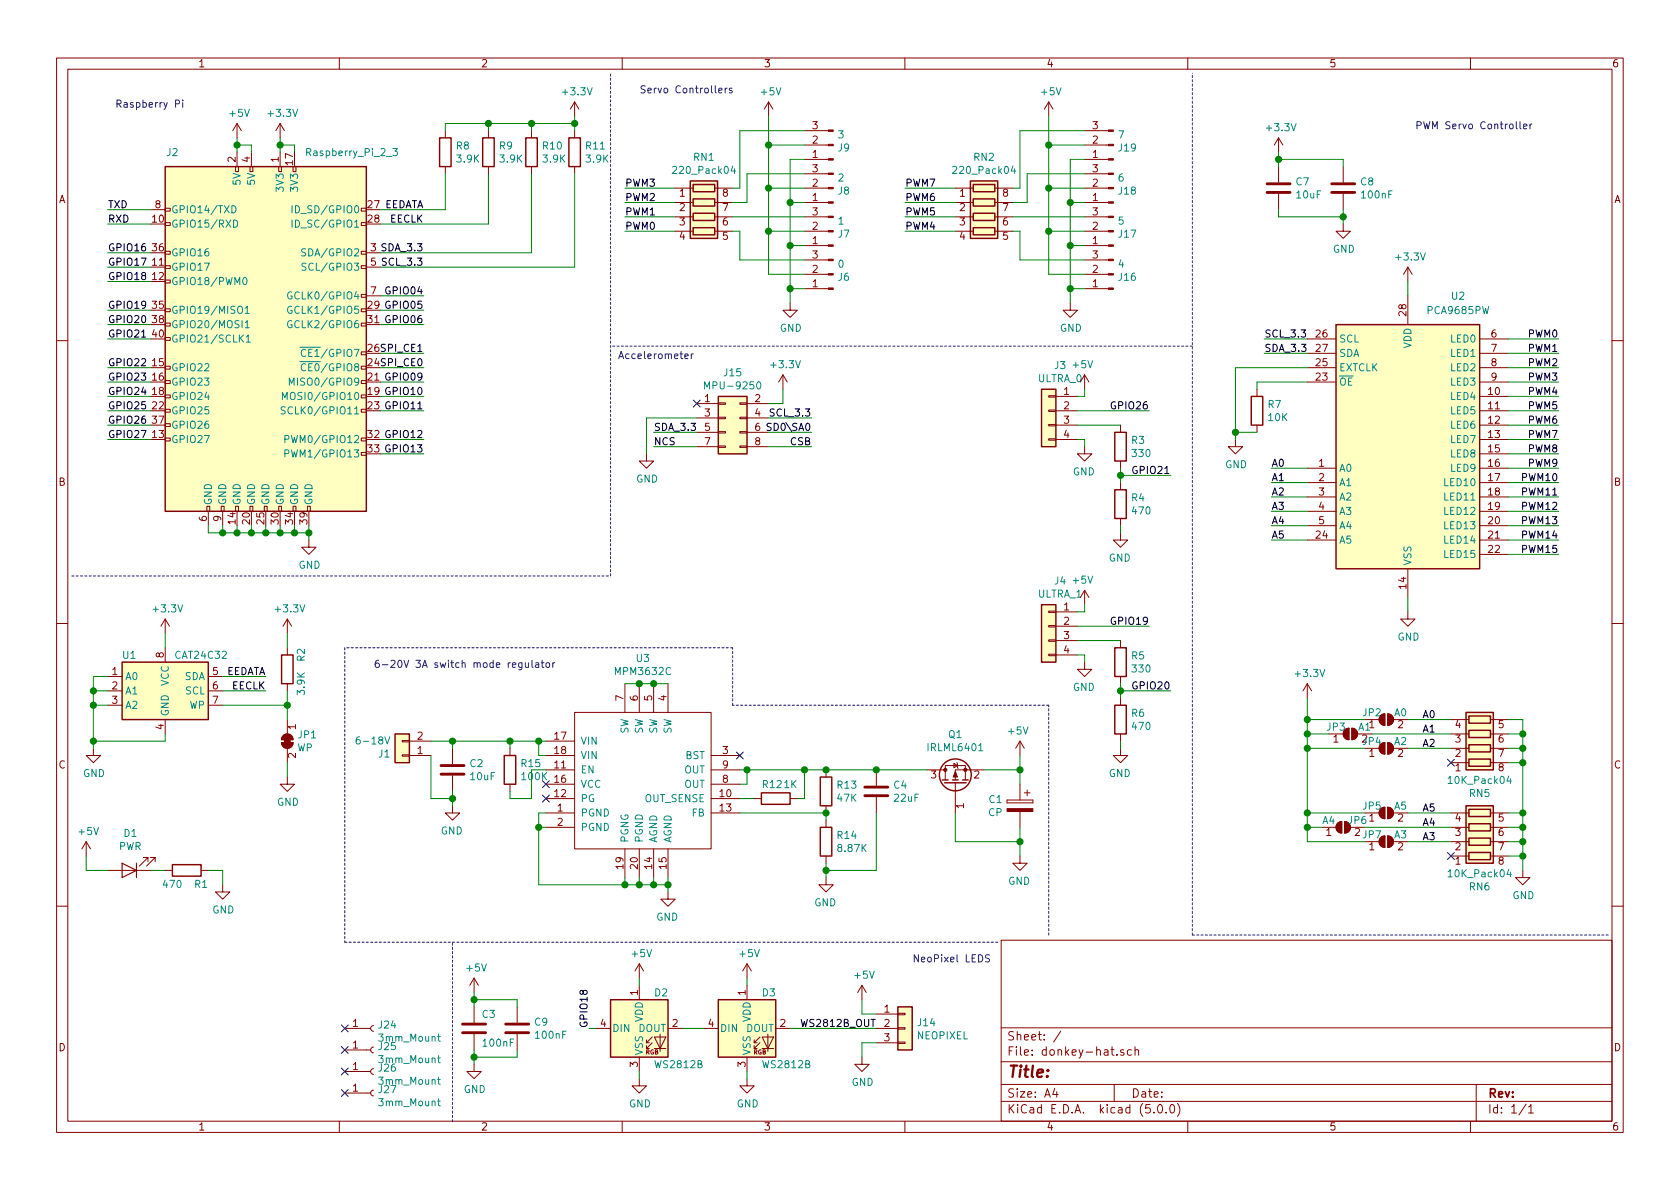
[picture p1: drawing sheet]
<svg xmlns="http://www.w3.org/2000/svg" width="297mm" height="210mm" viewBox="0 0 297 210" stroke-linecap="round" stroke-linejoin="round" font-family="sans-serif">
<defs><g id="words">
<text font-size="2.8" fill="#840000" x="178" y="190.5">Title:</text>
<g font-size="2.1" fill="#840000">
<text x="178" y="184">Sheet: /</text>
<text x="178" y="186.7">File: donkey-hat.sch</text>
<text x="178" y="196.9">KiCad E.D.A. kicad (5.0.0)</text>
<text x="178" y="194.1">Size: A4</text>
<text x="200" y="194.1">Date:</text>
<text x="263" y="194.1">Rev:</text>
<text x="263" y="196.9">Id: 1/1</text>
</g>
<g font-size="1.8" fill="#840000">
<text x="35" y="11.9">1</text>
<text x="85" y="11.9">2</text>
<text x="135" y="11.9">3</text>
<text x="185" y="11.9">4</text>
<text x="235" y="11.9">5</text>
<text x="285" y="11.9">6</text>
<text x="143.7" y="22.9">3</text>
<text x="193.2" y="22.9">3</text>
<text x="41.7" y="28.7" transform="rotate(-90 41.7 28.7)">2</text>
<text x="44.2" y="28.7" transform="rotate(-90 44.2 28.7)">4</text>
<text x="49.3" y="28.7" transform="rotate(-90 49.3 28.7)">1</text>
<text x="51.8" y="29.2" transform="rotate(-90 51.8 29.2)">17</text>
<text x="143.7" y="27.9">1</text>
<text x="143.7" y="25.4">2</text>
<text x="193.2" y="27.9">1</text>
<text x="193.2" y="25.4">2</text>
<text x="10.4" y="35.9">A</text>
<text x="120.2" y="34.8">1</text>
<text x="127.8" y="34.8">8</text>
<text x="143.7" y="35.6">1</text>
<text x="143.7" y="33">2</text>
<text x="143.7" y="30.5">3</text>
<text x="169.7" y="34.8">1</text>
<text x="177.3" y="34.8">8</text>
<text x="193.2" y="35.6">1</text>
<text x="193.2" y="33">2</text>
<text x="193.2" y="30.5">3</text>
<text x="285.4" y="35.9">A</text>
<text x="27" y="39.4">10</text>
<text x="27.5" y="36.8">8</text>
<text x="65.1" y="39.4">28</text>
<text x="120.2" y="37.3">2</text>
<text x="120.2" y="39.9">3</text>
<text x="127.8" y="39.9">6</text>
<text x="127.8" y="37.3">7</text>
<text x="143.7" y="40.6">2</text>
<text x="143.7" y="38.1">3</text>
<text x="169.7" y="37.3">2</text>
<text x="169.7" y="39.9">3</text>
<text x="177.3" y="39.9">6</text>
<text x="177.3" y="37.3">7</text>
<text x="193.2" y="40.6">2</text>
<text x="193.2" y="38.1">3</text>
<text x="27" y="47">11</text>
<text x="27" y="44.4">36</text>
<text x="65.6" y="47">5</text>
<text x="120.2" y="42.4">4</text>
<text x="127.8" y="42.4">5</text>
<text x="143.7" y="45.7">3</text>
<text x="143.7" y="43.2">1</text>
<text x="169.7" y="42.4">4</text>
<text x="177.3" y="42.4">5</text>
<text x="193.2" y="45.7">3</text>
<text x="193.2" y="43.2">1</text>
<text x="27" y="49.5">12</text>
<text x="65.6" y="52.1">7</text>
<text x="143.7" y="50.8">1</text>
<text x="143.7" y="48.3">2</text>
<text x="193.2" y="50.8">1</text>
<text x="193.2" y="48.3">2</text>
<text x="27" y="54.6">35</text>
<text x="27" y="57.1">38</text>
<text x="27" y="59.7">40</text>
<text x="65.1" y="54.6">29</text>
<text x="65.1" y="57.1">31</text>
<text x="232.7" y="59.7">26</text>
<text x="248.7" y="55.8" transform="rotate(-90 248.7 55.8)">28</text>
<text x="263.7" y="59.7">6</text>
<text x="27" y="64.8">15</text>
<text x="232.7" y="64.8">25</text>
<text x="232.7" y="62.2">27</text>
<text x="263.7" y="62.2">7</text>
<text x="263.7" y="64.8">8</text>
<text x="27" y="67.3">16</text>
<text x="27" y="69.8">18</text>
<text x="65.1" y="69.8">19</text>
<text x="65.1" y="67.3">21</text>
<text x="124.6" y="71.1">1</text>
<text x="133.5" y="71.1">2</text>
<text x="183.5" y="67.6">ULTRA_0</text>
<text x="188.1" y="69.8">1</text>
<text x="232.7" y="67.3">23</text>
<text x="263.2" y="69.8">10</text>
<text x="263.7" y="67.3">9</text>
<text x="27" y="77.5">13</text>
<text x="27" y="72.4">22</text>
<text x="27" y="74.9">37</text>
<text x="65.1" y="72.4">23</text>
<text x="65.1" y="77.5">32</text>
<text x="124.6" y="73.7">3</text>
<text x="124.6" y="76.2">5</text>
<text x="133.5" y="73.7">4</text>
<text x="133.5" y="76.2">6</text>
<text x="188.1" y="72.4">2</text>
<text x="188.1" y="74.9">3</text>
<text x="188.1" y="77.5">4</text>
<text x="263.2" y="72.4">11</text>
<text x="263.2" y="74.9">12</text>
<text x="263.2" y="77.5">13</text>
<text x="65.1" y="80">33</text>
<text x="124.6" y="78.7">7</text>
<text x="133.5" y="78.7">8</text>
<text x="233.2" y="82.5">1</text>
<text x="263.2" y="80">15</text>
<text x="263.2" y="82.5">16</text>
<text x="10.4" y="85.9">B</text>
<text x="233.2" y="85.1">2</text>
<text x="233.2" y="87.6">3</text>
<text x="263.2" y="85.1">17</text>
<text x="263.2" y="87.6">18</text>
<text x="285.4" y="85.9">B</text>
<text x="36.6" y="92.2" transform="rotate(-90 36.6 92.2)">6</text>
<text x="39.1" y="92.2" transform="rotate(-90 39.1 92.2)">9</text>
<text x="41.7" y="92.7" transform="rotate(-90 41.7 92.7)">14</text>
<text x="44.2" y="92.7" transform="rotate(-90 44.2 92.7)">20</text>
<text x="46.7" y="92.7" transform="rotate(-90 46.7 92.7)">25</text>
<text x="49.3" y="92.7" transform="rotate(-90 49.3 92.7)">30</text>
<text x="51.8" y="92.7" transform="rotate(-90 51.8 92.7)">34</text>
<text x="54.4" y="92.7" transform="rotate(-90 54.4 92.7)">39</text>
<text x="232.7" y="95.2">24</text>
<text x="233.2" y="90.2">4</text>
<text x="233.2" y="92.7">5</text>
<text x="263.2" y="90.2">19</text>
<text x="263.2" y="92.7">20</text>
<text x="263.2" y="95.2">21</text>
<text x="263.2" y="97.8">22</text>
<text x="188.1" y="107.9">1</text>
<text x="248.7" y="104.1" transform="rotate(-90 248.7 104.1)">14</text>
<text x="188.1" y="110.5">2</text>
<text x="188.1" y="113">3</text>
<text x="19.8" y="119.4">1</text>
<text x="29" y="116.3" transform="rotate(-90 29 116.3)">8</text>
<text x="188.1" y="115.6">4</text>
<text x="19.8" y="121.9">2</text>
<text x="19.8" y="124.5">3</text>
<text x="37.6" y="121.9">6</text>
<text x="37.6" y="124.5">7</text>
<text x="110.2" y="123.9" transform="rotate(-90 110.2 123.9)">7</text>
<text x="112.8" y="123.9" transform="rotate(-90 112.8 123.9)">6</text>
<text x="115.3" y="123.9" transform="rotate(-90 115.3 123.9)">5</text>
<text x="117.9" y="123.9" transform="rotate(-90 117.9 123.9)">4</text>
<text x="29" y="129" transform="rotate(-90 29 129)">4</text>
<text x="52.3" y="129" transform="rotate(-90 52.3 129)">1</text>
<text x="73.8" y="130.8">2</text>
<text x="98.1" y="130.8">17</text>
<text x="235.7" y="131.3">1</text>
<text x="247.2" y="128.8">2</text>
<text x="257.3" y="131.3">3</text>
<text x="257.3" y="128.8">4</text>
<text x="264.9" y="128.8">5</text>
<text x="264.9" y="131.3">6</text>
<text x="10.4" y="135.9">C</text>
<text x="52.3" y="134.1" transform="rotate(-90 52.3 134.1)">2</text>
<text x="73.8" y="133.3">1</text>
<text x="98.1" y="135.9">11</text>
<text x="98.1" y="133.3">18</text>
<text x="127.8" y="133.3">3</text>
<text x="127.8" y="135.9">9</text>
<text x="164.6" y="137.7">3</text>
<text x="172.2" y="137.7">2</text>
<text x="242.1" y="133.9">1</text>
<text x="247.2" y="133.9">2</text>
<text x="257.3" y="136.4">1</text>
<text x="257.3" y="133.9">2</text>
<text x="264.9" y="133.9">7</text>
<text x="264.9" y="136.4">8</text>
<text x="285.4" y="135.9">C</text>
<text x="98.1" y="141">12</text>
<text x="98.1" y="138.4">16</text>
<text x="98.6" y="143.5">1</text>
<text x="127.3" y="141">10</text>
<text x="127.3" y="143.5">13</text>
<text x="127.8" y="138.4">8</text>
<text x="170.4" y="143" transform="rotate(-90 170.4 143)">1</text>
<text x="98.6" y="146">2</text>
<text x="234.5" y="147.8">1</text>
<text x="242.1" y="145.3">1</text>
<text x="247.2" y="145.3">2</text>
<text x="257.3" y="147.8">3</text>
<text x="257.3" y="145.3">4</text>
<text x="264.9" y="145.3">5</text>
<text x="264.9" y="147.8">6</text>
<text x="110.2" y="153.6" transform="rotate(-90 110.2 153.6)">19</text>
<text x="112.8" y="153.6" transform="rotate(-90 112.8 153.6)">20</text>
<text x="115.3" y="153.6" transform="rotate(-90 115.3 153.6)">14</text>
<text x="117.9" y="153.6" transform="rotate(-90 117.9 153.6)">15</text>
<text x="242.1" y="150.4">1</text>
<text x="247.2" y="150.4">2</text>
<text x="257.3" y="152.9">1</text>
<text x="257.3" y="150.4">2</text>
<text x="264.9" y="150.4">7</text>
<text x="264.9" y="152.9">8</text>
<text x="112.8" y="176" transform="rotate(-90 112.8 176)">1</text>
<text x="131.8" y="176" transform="rotate(-90 131.8 176)">1</text>
<text x="156.4" y="179.1">1</text>
<text x="10.4" y="185.9">D</text>
<text x="62.4" y="181.6">1</text>
<text x="62.4" y="185.4">1</text>
<text x="106.2" y="181.6">4</text>
<text x="118.9" y="181.6">2</text>
<text x="125.2" y="181.6">4</text>
<text x="137.9" y="181.6">2</text>
<text x="156.4" y="181.6">2</text>
<text x="156.4" y="184.1">3</text>
<text x="285.4" y="185.9">D</text>
<text x="62.4" y="189.2">1</text>
<text x="112.8" y="188.7" transform="rotate(-90 112.8 188.7)">3</text>
<text x="131.8" y="188.7" transform="rotate(-90 131.8 188.7)">3</text>
<text x="62.4" y="193">1</text>
<text x="35" y="199.9">1</text>
<text x="85" y="199.9">2</text>
<text x="135" y="199.9">3</text>
<text x="185" y="199.9">4</text>
<text x="235" y="199.9">5</text>
<text x="285" y="199.9">6</text>
</g>
<g font-size="1.8" fill="#008484">
<text x="99.6" y="16.9">+3.3V</text>
<text x="134.7" y="16.9">+5V</text>
<text x="184.2" y="16.9">+5V</text>
<text x="40.7" y="20.7">+5V</text>
<text x="47.6" y="20.7">+3.3V</text>
<text x="224.1" y="23.2">+3.3V</text>
<text x="29.5" y="27.6">J2</text>
<text x="54.6" y="27.6">Raspberry_Pi_2_3</text>
<text x="80.7" y="26.4">R8</text>
<text x="80.9" y="28.7">3.9K</text>
<text x="88.3" y="26.4">R9</text>
<text x="88.5" y="28.7">3.9K</text>
<text x="96" y="26.4">R10</text>
<text x="96.1" y="28.7">3.9K</text>
<text x="103.7" y="26.4">R11</text>
<text x="103.7" y="28.7">3.9K</text>
<text x="122.7" y="28.4">RN1</text>
<text x="148.2" y="26.8">J9</text>
<text x="148.2" y="24.5">3</text>
<text x="172.2" y="28.4">RN2</text>
<text x="197.8" y="24.5">7</text>
<text x="197.8" y="26.8">J19</text>
<text x="42.5" y="32.6" transform="rotate(-90 42.5 32.6)">5V</text>
<text x="45.1" y="32.6" transform="rotate(-90 45.1 32.6)">5V</text>
<text x="50.2" y="33.6" transform="rotate(-90 50.2 33.6)">3V3</text>
<text x="52.7" y="33.6" transform="rotate(-90 52.7 33.6)">3V3</text>
<text x="119.5" y="30.8">220_Pack04</text>
<text x="148.2" y="34.4">J8</text>
<text x="148.2" y="32.1">2</text>
<text x="169" y="30.8">220_Pack04</text>
<text x="197.8" y="32.1">6</text>
<text x="197.8" y="34.4">J18</text>
<text x="229.2" y="32.8">C7</text>
<text x="229.3" y="35.1">10uF</text>
<text x="240.6" y="32.8">C8</text>
<text x="240.9" y="35.1">100nF</text>
<text x="30.2" y="40.3">GPIO15/RXD</text>
<text x="30.2" y="37.7">GPIO14/TXD</text>
<text x="52.7" y="37.7">ID_SD/GPIO0</text>
<text x="52.7" y="40.3">ID_SC/GPIO1</text>
<text x="148.2" y="39.7">1</text>
<text x="197.8" y="39.7">5</text>
<text x="30.2" y="47.9">GPIO17</text>
<text x="30.2" y="45.3">GPIO16</text>
<text x="54.1" y="45.3">SDA/GPIO2</text>
<text x="54.3" y="47.9">SCL/GPIO3</text>
<text x="148.2" y="47.3">0</text>
<text x="148.2" y="42">J7</text>
<text x="197.8" y="47.3">4</text>
<text x="197.8" y="42">J17</text>
<text x="235.7" y="44.7">GND</text>
<text x="247" y="46.1">+3.3V</text>
<text x="30.2" y="50.4">GPIO18/PWM0</text>
<text x="51.9" y="53">GCLK0/GPIO4</text>
<text x="148.2" y="49.7">J6</text>
<text x="197.8" y="49.7">J16</text>
<text x="256.7" y="53">U2</text>
<text x="30.2" y="55.5">GPIO19/MISO1</text>
<text x="30.2" y="58">GPIO20/MOSI1</text>
<text x="51.9" y="55.5">GCLK1/GPIO5</text>
<text x="51.9" y="58">GCLK2/GPIO6</text>
<text x="137.9" y="58.7">GND</text>
<text x="187.4" y="58.7">GND</text>
<text x="252.6" y="55.5">PCA9685PW</text>
<text x="30.2" y="65.7">GPIO22</text>
<text x="30.2" y="60.6">GPIO21/SCLK1</text>
<text x="54.4" y="65.7">CE0/GPIO8</text>
<text x="54.4" y="63.1">CE1/GPIO7</text>
<text x="136.5" y="65.1">+3.3V</text>
<text x="186.5" y="65.3">J3</text>
<text x="189.8" y="65.1">+5V</text>
<text x="236.7" y="65.7">EXTCLK</text>
<text x="236.7" y="60.6">SCL</text>
<text x="236.7" y="63.1">SDA</text>
<text x="249.6" y="61.6" transform="rotate(-90 249.6 61.6)">VDD</text>
<text x="256.6" y="60.6">LED0</text>
<text x="256.6" y="63.1">LED1</text>
<text x="256.6" y="65.7">LED2</text>
<text x="30.2" y="68.2">GPIO23</text>
<text x="30.2" y="70.7">GPIO24</text>
<text x="51.4" y="70.7">MOSI0/GPIO10</text>
<text x="52.3" y="68.2">MISO0/GPIO9</text>
<text x="125.3" y="68.9">MPU-9250</text>
<text x="128.1" y="66.5">J15</text>
<text x="236.7" y="68.2">OE</text>
<text x="256.6" y="70.7">LED4</text>
<text x="256.6" y="68.2">LED3</text>
<text x="30.2" y="73.3">GPIO25</text>
<text x="30.2" y="75.8">GPIO26</text>
<text x="51.1" y="73.3">SCLK0/GPIO11</text>
<text x="224.2" y="72.2">R7</text>
<text x="224.3" y="74.5">10K</text>
<text x="256.6" y="73.3">LED5</text>
<text x="256.6" y="75.8">LED6</text>
<text x="30.2" y="78.4">GPIO27</text>
<text x="51.6" y="78.4">PWM0/GPIO12</text>
<text x="51.6" y="80.9">PWM1/GPIO13</text>
<text x="200.1" y="78.5">R3</text>
<text x="200.3" y="80.8">330</text>
<text x="216.6" y="82.8">GND</text>
<text x="236.7" y="83.4">A0</text>
<text x="256.6" y="78.4">LED7</text>
<text x="256.6" y="80.9">LED8</text>
<text x="256.6" y="83.4">LED9</text>
<text x="37.5" y="89.4" transform="rotate(-90 37.5 89.4)">GND</text>
<text x="40" y="89.4" transform="rotate(-90 40 89.4)">GND</text>
<text x="42.5" y="89.4" transform="rotate(-90 42.5 89.4)">GND</text>
<text x="45.1" y="89.4" transform="rotate(-90 45.1 89.4)">GND</text>
<text x="47.6" y="89.4" transform="rotate(-90 47.6 89.4)">GND</text>
<text x="50.2" y="89.4" transform="rotate(-90 50.2 89.4)">GND</text>
<text x="52.7" y="89.4" transform="rotate(-90 52.7 89.4)">GND</text>
<text x="55.2" y="89.4" transform="rotate(-90 55.2 89.4)">GND</text>
<text x="112.5" y="85.3">GND</text>
<text x="189.7" y="84.1">GND</text>
<text x="200.1" y="88.7">R4</text>
<text x="236.7" y="86">A1</text>
<text x="236.7" y="88.5">A2</text>
<text x="255.6" y="86">LED10</text>
<text x="255.6" y="88.5">LED11</text>
<text x="200.3" y="91">470</text>
<text x="236.7" y="91.1">A3</text>
<text x="236.7" y="93.6">A4</text>
<text x="255.6" y="91.1">LED12</text>
<text x="255.6" y="93.6">LED13</text>
<text x="52.8" y="100.6">GND</text>
<text x="196" y="99.3">GND</text>
<text x="236.7" y="96.1">A5</text>
<text x="249.6" y="100.1" transform="rotate(-90 249.6 100.1)">VSS</text>
<text x="255.6" y="96.1">LED14</text>
<text x="255.6" y="98.7">LED15</text>
<text x="183.5" y="105.7">ULTRA_1</text>
<text x="186.5" y="103.4">J4</text>
<text x="189.8" y="103.2">+5V</text>
<text x="27.3" y="108.3">+3.3V</text>
<text x="48.8" y="108.3">+3.3V</text>
<text x="247.1" y="113.3">GND</text>
<text x="21.7" y="116.5">U1</text>
<text x="31.1" y="116.5">CAT24C32</text>
<text x="53.9" y="116.9" transform="rotate(-90 53.9 116.9)">R2</text>
<text x="109" y="119.4">MPM3632C</text>
<text x="112.5" y="117.1">U3</text>
<text x="200.1" y="116.6">R5</text>
<text x="200.3" y="118.9">330</text>
<text x="229.2" y="119.7">+3.3V</text>
<text x="22.1" y="120.3">A0</text>
<text x="22.1" y="122.8">A1</text>
<text x="22.1" y="125.3">A2</text>
<text x="29.8" y="121.3" transform="rotate(-90 29.8 121.3)">VCC</text>
<text x="32.6" y="120.3">SDA</text>
<text x="32.8" y="122.8">SCL</text>
<text x="33.5" y="125.3">WP</text>
<text x="53.9" y="122.8" transform="rotate(-90 53.9 122.8)">3.9K</text>
<text x="189.7" y="122.2">GND</text>
<text x="29.8" y="126.7" transform="rotate(-90 29.8 126.7)">GND</text>
<text x="52.8" y="130.6">JP1</text>
<text x="63.5" y="131.6">6-18V</text>
<text x="102.6" y="131.7">VIN</text>
<text x="111.1" y="129.8" transform="rotate(-90 111.1 129.8)">SW</text>
<text x="113.7" y="129.8" transform="rotate(-90 113.7 129.8)">SW</text>
<text x="116.2" y="129.8" transform="rotate(-90 116.2 129.8)">SW</text>
<text x="118.7" y="129.8" transform="rotate(-90 118.7 129.8)">SW</text>
<text x="167.7" y="130.5">Q1</text>
<text x="178.4" y="129.9">+5V</text>
<text x="200.1" y="126.8">R6</text>
<text x="200.3" y="129.1">470</text>
<text x="234.6" y="129.2">JP3</text>
<text x="240.2" y="129.2">A11</text>
<text x="240.8" y="131.3">2</text>
<text x="241" y="126.7">JP2</text>
<text x="241" y="131.7">JP4</text>
<text x="246.5" y="126.7">A0</text>
<text x="246.5" y="131.7">A2</text>
<text x="14.7" y="137.4">GND</text>
<text x="52.5" y="132.9">WP</text>
<text x="67" y="134">J1</text>
<text x="83.1" y="135.7">C2</text>
<text x="83.3" y="138">10uF</text>
<text x="92.2" y="135.7">R15</text>
<text x="102.6" y="136.8">EN</text>
<text x="102.6" y="134.2">VIN</text>
<text x="121" y="136.8">OUT</text>
<text x="121.2" y="134.2">BST</text>
<text x="164.2" y="132.8">IRLML6401</text>
<text x="196" y="137.4">GND</text>
<text x="49" y="142.5">GND</text>
<text x="102.6" y="141.9">PG</text>
<text x="102.6" y="139.3">VCC</text>
<text x="114" y="141.9">OUT_SENSE</text>
<text x="121" y="139.3">OUT</text>
<text x="134.9" y="139.4">R12</text>
<text x="138.6" y="139.4">1K</text>
<text x="148.1" y="139.5">R13</text>
<text x="148.1" y="141.8">47K</text>
<text x="158.1" y="139.5">C4</text>
<text x="158.2" y="141.8">22uF</text>
<text x="174.9" y="142">C1</text>
<text x="241" y="143.2">JP5</text>
<text x="246.5" y="143.2">A5</text>
<text x="256.5" y="138.6">10K_Pack04</text>
<text x="259.9" y="140.9">RN5</text>
<text x="14" y="147.7">+5V</text>
<text x="21.9" y="148">D1</text>
<text x="77.9" y="147.6">GND</text>
<text x="102.6" y="144.4">PGND</text>
<text x="102.6" y="146.9">PGND</text>
<text x="111.1" y="149.1" transform="rotate(-90 111.1 149.1)">PGNG</text>
<text x="113.7" y="149.1" transform="rotate(-90 113.7 149.1)">PGND</text>
<text x="116.2" y="149.1" transform="rotate(-90 116.2 149.1)">AGND</text>
<text x="118.7" y="149.1" transform="rotate(-90 118.7 149.1)">AGND</text>
<text x="122.4" y="144.4">FB</text>
<text x="148.1" y="148.4">R14</text>
<text x="174.8" y="144.3">CP</text>
<text x="233.8" y="145.7">A4</text>
<text x="238.5" y="145.7">JP6</text>
<text x="239.5" y="147.8">2 JP7</text>
<text x="246.5" y="148.3">A3</text>
<text x="21" y="150.3">PWR</text>
<text x="148.3" y="150.7">8.87K</text>
<text x="256.5" y="155.1">10K_Pack04</text>
<text x="29" y="157">470</text>
<text x="34.4" y="157">R1</text>
<text x="37.5" y="161.5">GND</text>
<text x="144" y="160.3">GND</text>
<text x="178.3" y="156.5">GND</text>
<text x="259.9" y="157.4">RN6</text>
<text x="267.4" y="159">GND</text>
<text x="116" y="162.8">GND</text>
<text x="82.6" y="171.8">+5V</text>
<text x="111.8" y="169.3">+5V</text>
<text x="130.9" y="169.3">+5V</text>
<text x="151.2" y="173.1">+5V</text>
<text x="115.8" y="176.2">D2</text>
<text x="134.8" y="176.2">D3</text>
<text x="67" y="181.9">J24</text>
<text x="67" y="185.7">J25</text>
<text x="67.2" y="184.2">3mm_Mount</text>
<text x="85.3" y="180">C3</text>
<text x="85.5" y="185.1">100nF</text>
<text x="94.6" y="181.4">C9</text>
<text x="94.8" y="183.7">100nF</text>
<text x="108.2" y="182.5">DIN</text>
<text x="112.9" y="182.5">DOUT</text>
<text x="113.7" y="180.8" transform="rotate(-90 113.7 180.8)">VDD</text>
<text x="127.3" y="182.5">DIN</text>
<text x="131.9" y="182.5">DOUT</text>
<text x="132.7" y="180.8" transform="rotate(-90 132.7 180.8)">VDD</text>
<text x="162.2" y="183.8">NEOPIXEL</text>
<text x="162.3" y="181.5">J14</text>
<text x="67" y="189.5">J26</text>
<text x="67.2" y="188">3mm_Mount</text>
<text x="67.2" y="191.8">3mm_Mount</text>
<text x="113.7" y="186.7" transform="rotate(-90 113.7 186.7)">VSS</text>
<text x="116" y="188.9">WS2812B</text>
<text x="132.7" y="186.7" transform="rotate(-90 132.7 186.7)">VSS</text>
<text x="135.1" y="188.9">WS2812B</text>
<text x="67" y="193.3">J27</text>
<text x="67.2" y="195.6">3mm_Mount</text>
<text x="82" y="193.3">GND</text>
<text x="111.2" y="195.8">GND</text>
<text x="130.3" y="195.8">GND</text>
<text x="150.6" y="192">GND</text>
</g>
<g font-size="1.8" fill="#0000c2">
<text x="113" y="16.5">Servo Controllers</text>
<text x="20.3" y="19">Raspberry Pi</text>
<text x="250.2" y="22.9">PWM Servo Controller</text>
<text x="109.2" y="63.5">Accelerometer</text>
<text x="66" y="118.1">6-20V 3A switch mode regulator</text>
<text x="161.3" y="170.2">NeoPixel LEDS</text>
</g>
<g font-size="1.8">
<text x="110.5" y="35.6">PWM2</text>
<text x="110.5" y="33">PWM3</text>
<text x="160" y="35.6">PWM6</text>
<text x="160" y="33">PWM7</text>
<text x="19" y="36.8">TXD</text>
<text x="19" y="39.4">RXD</text>
<text x="65.1" y="36.8">27 EEDATA</text>
<text x="68.9" y="39.4">EECLK</text>
<text x="110.5" y="40.6">PWM0</text>
<text x="110.5" y="38.1">PWM1</text>
<text x="160" y="40.6">PWM4</text>
<text x="160" y="38.1">PWM5</text>
<text x="19" y="44.4">GPIO16</text>
<text x="19" y="47">GPIO17</text>
<text x="65.6" y="44.4">3 SDA_3.3</text>
<text x="67.9" y="47">SCL_3.3</text>
<text x="19" y="49.5">GPIO18</text>
<text x="68.5" y="52.1">GPIO04</text>
<text x="19" y="54.6">GPIO19</text>
<text x="19" y="57.1">GPIO20</text>
<text x="19" y="59.7">GPIO21</text>
<text x="68.5" y="54.6">GPIO05</text>
<text x="68.5" y="57.1">GPIO06</text>
<text x="223.5" y="59.7">SCL_3.3</text>
<text x="270.3" y="59.7">PWM0</text>
<text x="19" y="64.8">GPIO22</text>
<text x="65.1" y="64.8">24 SPI_CE0</text>
<text x="65.1" y="62.2">26 SPI_CE1</text>
<text x="223.5" y="62.2">SDA_3.3</text>
<text x="270.3" y="62.2">PWM1</text>
<text x="270.3" y="64.8">PWM2</text>
<text x="19" y="67.3">GPIO23</text>
<text x="19" y="69.8">GPIO24</text>
<text x="68.5" y="69.8">GPIO10</text>
<text x="68.5" y="67.3">GPIO09</text>
<text x="270.3" y="67.3">PWM3</text>
<text x="270.3" y="69.8">PWM4</text>
<text x="19" y="72.4">GPIO25</text>
<text x="19" y="74.9">GPIO26</text>
<text x="19" y="77.5">GPIO27</text>
<text x="68.5" y="72.4">GPIO11</text>
<text x="68.5" y="77.5">GPIO12</text>
<text x="115.6" y="76.2">SDA_3.3</text>
<text x="136.1" y="76.2">SD0\SA0</text>
<text x="136.5" y="73.7">SCL_3.3</text>
<text x="196.8" y="72.4">GPIO26</text>
<text x="270.3" y="72.4">PWM5</text>
<text x="270.3" y="74.9">PWM6</text>
<text x="270.3" y="77.5">PWM7</text>
<text x="68.5" y="80">GPIO13</text>
<text x="115.6" y="78.7">NCS</text>
<text x="139.8" y="78.7">CSB</text>
<text x="200.6" y="83.8">GPIO21</text>
<text x="224.8" y="82.5">A0</text>
<text x="270.3" y="80">PWM8</text>
<text x="270.3" y="82.5">PWM9</text>
<text x="224.8" y="85.1">A1</text>
<text x="224.8" y="87.6">A2</text>
<text x="269.3" y="85.1">PWM10</text>
<text x="269.3" y="87.6">PWM11</text>
<text x="224.8" y="90.2">A3</text>
<text x="224.8" y="92.7">A4</text>
<text x="224.8" y="95.2">A5</text>
<text x="269.3" y="90.2">PWM12</text>
<text x="269.3" y="92.7">PWM13</text>
<text x="269.3" y="95.2">PWM14</text>
<text x="269.3" y="97.8">PWM15</text>
<text x="196.8" y="110.5">GPIO19</text>
<text x="37.6" y="119.4">5 EEDATA</text>
<text x="41" y="121.9">EECLK</text>
<text x="200.6" y="121.9">GPIO20</text>
<text x="251.5" y="127">A0</text>
<text x="251.5" y="129.5">A1</text>
<text x="251.5" y="132.1">A2</text>
<text x="251.5" y="143.5">A5</text>
<text x="251.5" y="148.6">A3</text>
<text x="251.5" y="146">A4</text>
<text x="103.9" y="181.9" transform="rotate(-90 103.9 181.9)">GPIO18</text>
<text x="142.2" y="181.6">WS2812B_OUT</text>
</g>
<text font-size="1.8" fill="#008400" x="92.4" y="138">100K</text>
<g font-size="1.1" fill="#840000">
<text x="114.1" y="186.5">RGB</text>
<text x="133.2" y="186.5">RGB</text>
</g>
</g></defs>
<g fill="none" stroke="#840000" stroke-width=".18">
<path d="M10 10.3h277v189.9h-277zM12 12.2h273v186.1h-273zM60 10.3v1.9M101.6 18l-.8 1.3M101.6 18v2.6M101.6 18l.8 1.3M110 10.3v1.9M135.9 18l-.8 1.3M135.9 18v2.6M135.9 18l.8 1.3M160 10.3v1.9M185.4 18l-.7 1.3"/>
<path d="M185.4 18v2.6M185.4 18l.8 1.3M210 10.3v1.9M260 10.3v1.9M26.7 37.1h2.5M29.2 39.4h.9v.5h-.9zM29.2 36.8h.9v.5h-.9zM41.7 29.5h.5v.8h-.5zM41.9 21.8v2.6M41.9 26.9v2.6M41.9 21.8l-.8 1.3M41.9 21.8l.8 1.3"/>
<path d="M44.2 29.5h.5v.8h-.5zM44.4 26.9v2.6M49.3 29.5h.5v.8h-.5zM49.5 21.8v2.6M49.5 26.9v2.6M49.5 21.8l-.7 1.3M49.5 21.8l.8 1.3M51.8 29.5h.5v.8h-.5zM63.9 39.4h.9v.5h-.9zM63.9 36.8h.9v.5h-.9zM78.7 23.1v1.3M78.7 29.5v1.2"/>
<path d="M86.4 23.1v1.3M86.4 29.5v1.2M94 23.1v1.3M94 29.5v1.2M101.6 23.1v1.3M101.6 29.5v1.2M119.4 33.3h3.2M119.4 35.8h3.2M119.4 38.3h3.2M126.4 33.3h3.1M126.4 35.8h3.1M126.4 38.3h3.1"/>
<path d="M142.2 33.3h4.3M142.2 35.8h4.3M142.2 38.3h4.3M142.2 30.7h4.3M142.2 23.1h4.3M142.2 25.6h4.3M142.2 28.2h4.3M168.9 33.3h3.2M168.9 35.8h3.2M168.9 38.3h3.2M175.9 33.3h3.2M175.9 35.8h3.2"/>
<path d="M175.9 38.3h3.2M191.8 33.3h4.2M191.8 35.8h4.2M191.8 38.3h4.2M191.8 30.7h4.2M191.8 23.1h4.2M191.8 25.6h4.2M191.8 28.2h4.2M226.1 24.4l-.8 1.2M226.1 24.4v2.5M226.1 29.5v2.8M226.1 34.3v2.8"/>
<path d="M226.1 24.4l.7 1.2M237.5 39.6v1.3h1.3l-1.3 1.3-1.3-1.3h1.3M237.5 29.5v2.8M237.5 34.3v2.8M29.2 59.7h.9v.5h-.9zM29.2 57.1h.9v.6h-.9zM29.2 54.6h.9v.5h-.9zM29.2 49.5h.9v.5h-.9zM29.2 47h.9v.5h-.9zM29.2 44.4h.9v.6h-.9zM63.9 57.1h.9v.6h-.9zM63.9 54.6h.9v.5h-.9z"/>
<path d="M63.9 52.1h.9v.5h-.9zM63.9 47h.9v.5h-.9zM63.9 44.4h.9v.6h-.9zM64.8 44.7h2.5M64.8 47.2h2.5M64.8 52.3h2.5M119.4 40.9h3.2M126.4 40.9h3.1M139.7 53.6v1.3h1.3l-1.3 1.2-1.3-1.2h1.3M142.2 46h4.3M142.2 48.5h4.3M142.2 51h4.3"/>
<path d="M142.2 40.9h4.3M142.2 43.4h4.3M168.9 40.9h3.2M175.9 40.9h3.2M189.2 53.6v1.3h1.3l-1.3 1.2-1.2-1.2h1.2M191.8 46h4.2M191.8 48.5h4.2M191.8 51h4.2M191.8 40.9h4.2M191.8 43.4h4.2M231.1 59.9h5.1M248.9 47.2v2.6"/>
<path d="M248.9 52.3v5.1M248.9 47.2l-.7 1.3M248.9 47.2l.8 1.3M261.6 59.9h5.1M10 60.2h2M29.2 77.5h.9v.5h-.9zM29.2 74.9h.9v.5h-.9zM29.2 72.4h.9v.5h-.9zM29.2 69.8h.9v.6h-.9zM29.2 67.3h.9v.5h-.9zM29.2 64.8h.9v.5h-.9zM63.9 77.5h.9v.5h-.9z"/>
<path d="M63.9 72.4h.9v.5h-.9zM63.9 69.8h.9v.6h-.9zM63.9 67.3h.9v.5h-.9zM63.9 64.8h.9v.5h-.9zM63.9 62.2h.9v.5h-.9zM123.2 71.4h3.8M123.2 73.9h3.8M123.2 76.4h3.8M123.2 79h3.8M127 78.9h1.3v.2h-1.3zM127 76.3h1.3v.3h-1.3zM127 73.8h1.3v.2h-1.3z"/>
<path d="M127 71.2h1.3v.3h-1.3zM130.8 78.9h1.3v.2h-1.3zM130.8 76.3h1.3v.3h-1.3zM130.8 73.8h1.3v.2h-1.3zM130.8 71.2h1.3v.3h-1.3zM132.1 71.4h3.8M132.1 73.9h3.8M132.1 76.4h3.8M132.1 79h3.8M138.4 66.3l-.7 1.3M138.4 66.3v2.5M138.4 66.3l.8 1.3"/>
<path d="M185.4 77.6h1.3v.2h-1.3zM185.4 75.1h1.3v.2h-1.3zM185.4 72.5h1.3v.3h-1.3zM185.4 70h1.3v.2h-1.3zM186.7 70.1h3.8M186.7 72.6h3.8M186.7 75.2h3.8M186.7 77.7h3.8M191.8 79v1.3h-1.3l1.3 1.2 1.2-1.2h-1.2M192.5 67.6l-.7-1.3v2.5M198.1 75.2v1.2M218.4 77.7v1.3h1.3l-1.3 1.3-1.2-1.3h1.2"/>
<path d="M222.2 68.8v1.3M222.2 75.2v1.2M231.1 67.6h5.1M231.1 65h5.1M231.1 62.5h5.1M261.6 70.1h5.1M261.6 72.6h5.1M261.6 75.2h5.1M261.6 77.7h5.1M261.6 67.6h5.1M261.6 65h5.1M261.6 62.5h5.1"/>
<path d="M285 60.2h2M36.6 89.5h.5v.9h-.5zM36.8 90.4v2.6M39.1 89.5h.5v.9h-.5zM39.4 90.4v2.6M41.7 89.5h.5v.9h-.5zM44.2 89.5h.5v.9h-.5zM46.7 89.5h.5v.9h-.5zM49.3 89.5h.5v.9h-.5zM51.8 89.5h.5v.9h-.5zM54.4 89.5h.5v.9h-.5zM54.6 95.5v1.3h1.3l-1.3 1.2-1.3-1.2h1.3"/>
<path d="M63.9 80h.9v.5h-.9zM114.3 80.3v1.2h1.3l-1.3 1.3-1.3-1.3h1.3M198.1 94.2v1.3h-1.3l1.3 1.3 1.3-1.3h-1.3M198.1 81.5v1.3M198.1 85.3v1.3M198.1 91.7v1.3M231.1 82.8h5.1M231.1 85.3h5.1M231.1 87.9h5.1M231.1 90.4h5.1M231.1 93h5.1M231.1 95.5h5.1"/>
<path d="M261.6 82.8h5.1M261.6 80.3h5.1M261.6 85.3h5.1M261.6 87.9h5.1M261.6 90.4h5.1M261.6 93h5.1M261.6 95.5h5.1M261.6 98h5.1M10 110.3h2M19 119.6h2.6M29.2 109.5v2.5M29.2 114.5v2.6"/>
<path d="M29.2 109.5l-.8 1.2M29.2 109.5l.8 1.2M36.8 119.6h2.6M50.8 109.5v2.5M50.8 114.5v1.3M50.8 109.5l-.8 1.2M50.8 109.5l.8 1.2M185.4 115.7h1.3v.2h-1.3zM185.4 113.2h1.3v.2h-1.3zM185.4 110.6h1.3v.3h-1.3zM185.4 108.1h1.3v.2h-1.3zM186.7 108.2h3.8"/>
<path d="M186.7 110.7h3.8M186.7 113.3h3.8M186.7 115.8h3.8M191.8 117.1v1.3h-1.3l1.3 1.2 1.2-1.2h-1.2M191.8 104.4l.7 1.3M191.8 104.4v2.5M191.8 104.4l-.8 1.3M198.1 113.3v1.2M198.1 119.6v1.3M248.9 108.2v1.3h1.3l-1.3 1.2-1.3-1.2h1.3M248.9 100.6v5.1M285 110.3h2"/>
<path d="M16.5 132.3v1.3h1.3l-1.3 1.3-1.3-1.3h1.3M19 122.2h2.6M19 124.7h2.6M29.2 127.2v2.6M36.8 122.2h2.6M36.8 124.7h2.6M49.8 131.3h2a1.02 1.02 0 0 1-1 1 1.02 1.02 0 0 1-1-1zM50.1 130a1.03 1.03 0 0 1 1.1-.1 1.03 1.03 0 0 1 .6 .9h-2v-.4zM50.8 137.4v1.3h1.3l-1.3 1.2-1.3-1.2h1.3M50.8 120.9v1.3M50.8 127.2v2.6M50.8 132.3v2.6"/>
<path d="M71.1 130.9h1.3v.3h-1.3zM71.1 133.5h1.3v.2h-1.3zM72.4 133.6h3.8M72.4 131.1h3.8M80 132.3v2.8M80 137.2v2.7M90.2 132.3v1.3M90.2 138.7v1.2M96.5 133.6h5.1M96.5 131.1h5.1M96.5 136.1h5.1M96.5 138.7h5.1"/>
<path d="M101.6 126h24.1v24.1h-24.1zM110.5 120.9v5.1M113 120.9v5.1M115.6 120.9v5.1M118.1 120.9v5.1M125.7 133.6h5.1M125.7 136.1h5.1M125.7 138.7h5.1M146 136.1v1.3M154.9 136.1v2.8M163.8 136.1h3.3M167.1 136.1v-.7h3.6v2.5"/>
<path d="M167.1 136.1v1.8M168.7 135l.6 .4-.6 .4zM168.9 138.4v5.4M169.2 134.9l.1 .1v.8l.1 .1M174 136.1h-5.1v1.8M180.3 131.1v2.5M180.3 138.7v2.8M180.3 131.1l.8 1.2M180.3 131.1l-.7 1.2M181.6 139.7v1M198.1 132.3v1.3h-1.3l1.3 1.3 1.3-1.3h-1.3M198.1 123.4v1.3"/>
<path d="M198.1 129.8v1.3M231.1 120.9l-.7 1.3M231.1 120.9v2.5M231.1 120.9l.8 1.3M237.8 129l.7-.2v2a1.02 1.02 0 0 1-1-.7 1.02 1.02 0 0 1 .3-1.1zM239 128.8a1.02 1.02 0 0 1 1 1 1.02 1.02 0 0 1-1 1zM244.1 126.6l.4-.3 .4-.1v2.1a1.03 1.03 0 0 1-1-.6 1.03 1.03 0 0 1 .2-1.1zM244.1 131.7l.4-.3 .4-.1v2a1.03 1.03 0 0 1-1-.5 1.03 1.03 0 0 1 .2-1.1zM245.4 126.2a1.02 1.02 0 0 1 1 1 1.02 1.02 0 0 1-1 1.1zM245.4 131.3a1.02 1.02 0 0 1 1 1 1.02 1.02 0 0 1-1 1zM256.5 134.9h3.2M256.5 132.3h3.2"/>
<path d="M256.5 129.8h3.2M256.5 127.2h3.2M263.5 134.9h3.2M263.5 132.3h3.2M263.5 129.8h3.2M263.5 127.2h3.2M15.2 148.8l-.7 1.3M15.2 148.8v2.6M15.2 148.8l.8 1.3M19 153.9h7.7M26.2 152.4v-.8h-.8h.8l-1.6 1.6M27.4 152.4v-.8h-.7h.7l-1.5 1.6"/>
<path d="M29.2 153.9h1.3M35.6 153.9h1.2M39.4 156.5v1.2h1.2l-1.2 1.3-1.3-1.3h1.3M80 142.5v1.3h-1.3l1.3 1.2 1.3-1.2h-1.3M96.5 146.3h5.1M96.5 143.8h5.1M96.5 141.2h5.1M110.5 150.1v5.1M113 150.1v5.1M115.6 150.1v5.1M118.1 157.7v1.3h-1.3l1.3 1.3 1.3-1.3h-1.3M118.1 150.1v5.1"/>
<path d="M125.7 143.8h5.1M125.7 141.2h5.1M133.3 141.2h1.3M139.7 141.2h1.3M146 155.2v1.3h-1.2l1.2 1.2 1.3-1.2h-1.3M146 142.5v1.3M146 145v1.3M146 151.4v1.2M154.9 141v2.8M178.1 142h4.5zM178.1 141.5h4.5zM178.1 141.5v.5z"/>
<path d="M180.3 151.4v1.2h-1.2l1.2 1.3 1.3-1.3h-1.3M180.3 143.5v2.8M181.1 140.2h1M182.6 141.5v.5zM236.4 145.6l.5-.3h.3v2a1.03 1.03 0 0 1-.9-.6 1.03 1.03 0 0 1 .1-1.1zM237.7 145.3a1.02 1.02 0 0 1 1.1 1 1.02 1.02 0 0 1-1.1 1zM244.1 143.1l.4-.3 .4-.1v2.1a1.03 1.03 0 0 1-1-.6 1.03 1.03 0 0 1 .2-1.1zM244.1 148.2l.4-.3 .4-.1v2.1a1.03 1.03 0 0 1-1-.6 1.03 1.03 0 0 1 .2-1.1zM245.4 142.7a1.02 1.02 0 0 1 1 1.1 1.02 1.02 0 0 1-1 1zM245.4 147.8a1.02 1.02 0 0 1 1 1 1.02 1.02 0 0 1-1 1.1zM256.5 151.4h3.2M256.5 148.8h3.2"/>
<path d="M256.5 146.3h3.2M256.5 143.8h3.2M263.5 151.4h3.2M263.5 148.8h3.2M263.5 146.3h3.2M263.5 143.8h3.2M269.2 153.9v1.3h1.3l-1.3 1.3-1.2-1.3h1.2M10 160.2h2M83.8 173v2.5M83.8 178v2.8M83.8 173l-.7 1.2M83.8 173l.8 1.2"/>
<path d="M91.4 178v2.8M113 170.4v2.6M113 174.2v2.6M113 170.4l-.7 1.3M113 170.4l.8 1.3M132.1 170.4v2.6M132.1 174.2v2.6M132.1 170.4l-.8 1.3M132.1 170.4l.7 1.3M152.4 174.2l-.8 1.3M152.4 174.2v2.6M152.4 174.2l.8 1.3"/>
<path d="M154.9 179.3h3.8M158.7 179.2h1.3v.2h-1.3zM177 166.3h108v32h-108zM285 160.2h2M60 198.3v1.9M61 181.9h4.5M61 185.7h4.5M61 189.5h4.5M61 193.3h4.5M66 181.4l-.3 .1-.2 .3 .1 .4 .4 .2M66 185.2l-.3 .1-.2 .3 .1 .4 .4 .2M66 189l-.3 .1-.2 .3 .1 .4 .4 .2"/>
<path d="M66 192.8l-.3 .1-.2 .3 .1 .4 .4 .2M83.8 188.2v1.3h1.3l-1.3 1.2-1.3-1.2h1.3M83.8 182.9v2.8M91.4 182.9v2.8M105.4 181.9h2.5M110 198.3v1.9M113 190.7v1.3h1.3l-1.3 1.3-1.2-1.3h1.2M113 186.9v2.6M114.3 184.4h.5M115.3 184.4l-1 1v-.5M115.3 183.4l-1 1v-.5M115.7 183.4h2l-1 2z"/>
<path d="M115.7 185.4h2M116.7 182.9v3M118.1 181.9h2.5M124.5 181.9h2.5M132.1 190.7v1.3h1.2l-1.2 1.3-1.3-1.3h1.3M132.1 186.9v2.6M133.3 184.4h.6M134.4 184.4l-1.1 1v-.5M134.4 183.4l-1.1 1v-.5M134.7 183.4h2.1l-1 2zM134.7 185.4h2.1M135.8 182.9v3"/>
<path d="M137.2 181.9h2.5M152.4 186.9v1.3h1.3l-1.3 1.3-1.3-1.3h1.3M154.9 184.4h3.8M154.9 181.9h3.8M158.7 184.3h1.3v.2h-1.3zM158.7 181.7h1.3v.3h-1.3zM160 198.3v1.9M177 194.8h108M177 191.8h108M177 187.8h108M177 181.8h108M186.5 192.5l-.4 1h1"/>
<path d="M186.8 193v1M187.6 182.3l-1.3 2M197 191.8v3M197.5 186.5v.1M198.7 185.7l-.4-.1-.2 .2 .1 .2 .5 .2v.3h-.6M200.1 185.7l-.5-.1-.3 .3 .2 .6h.6M200.7 185.7l.2-.1 .4 .1v.9M200.7 185.1v1.5M204 196.7v.1M204.8 195.5l.4-.2a.94 .94 0 0 1 0 1.5 .79 .79 0 0 1-.4-1.3zM206.2 196.7v.1M207 195.4l.3-.1a.94 .94 0 0 1 0 1.5 .82 .82 0 0 1-.3-1.4z"/>
<path d="M208.2 195.1a1.71 1.71 0 0 1 0 2.3M210 198.3v1.9M260 198.3v1.9M261 191.8v6.5M269.8 195.2l-1.2 2M270.3 195.8l.4-.5v1.5M270.3 196.8h.8"/>
</g>
<g fill="#ffffc2" stroke="#ffffc2" stroke-width=".18">
<path d="M29.2 29.5h35.6v60.9h-35.6z"/>
<path d="M236.2 57.4h25.4v43.2h-25.4z"/>
<path d="M21.6 117.1h15.2v10.1h-15.2z"/>
<path d="M122 32h4.9v10.2h-4.9z"/>
<path d="M171.6 32h4.8v10.2h-4.8z"/>
<path d="M69.8 129.8h2.6v5.1h-2.6z"/>
<path d="M107.9 176.8h10.2v10.1h-10.2z"/>
<path d="M127 176.8h10.2v10.1h-10.2z"/>
<path d="M158.7 178h2.6v7.7h-2.6z"/>
<path d="M259.2 142.5h4.8v10.1h-4.8z"/>
<path d="M259.2 126h4.8v10.1h-4.8z"/>
<path d="M127 70.1h5.1v10.2h-5.1z"/>
<path d="M184.1 106.9h2.6v10.2h-2.6z"/>
<path d="M184.1 68.8h2.6v10.2h-2.6z"/>
</g>
<g fill="none" stroke="#840000" stroke-width=".25">
<path d="M29.2 29.5h35.6v60.9h-35.6zM77.7 24.4h2.1v5.1h-2.1zM85.3 24.4h2.1v5.1h-2.1zM93 24.4h2v5.1h-2zM100.6 24.4h2v5.1h-2zM122 32h4.9v10.2h-4.9zM122.6 32.6h3.8v1.3h-3.8zM122.6 35.2h3.8v1.2h-3.8zM122.6 37.7h3.8v1.3h-3.8zM171.6 32h4.8v10.2h-4.8zM172.1 32.6h3.8v1.3h-3.8zM172.1 35.2h3.8v1.2h-3.8z"/>
<path d="M172.1 37.7h3.8v1.3h-3.8zM122.6 40.3h3.8v1.2h-3.8zM172.1 40.3h3.8v1.2h-3.8zM236.2 57.4h25.4v43.2h-25.4zM127 70.1h5.1v10.2h-5.1zM184.1 68.8h2.6v10.2h-2.6zM197.1 76.4h2v5.1h-2zM221.2 70.1h2.1v5.1h-2.1zM197.1 86.6h2v5.1h-2zM21.6 117.1h15.2v10.1h-15.2zM49.8 115.8h2v5.1h-2zM184.1 106.9h2.6v10.2h-2.6z"/>
<path d="M197.1 114.5h2v5.1h-2zM69.8 129.8h2.6v5.1h-2.6zM89.2 133.6h2v5.1h-2zM145 137.4h2.1v5.1h-2.1zM166.6 137.9h1M167 138.4h3.8M168.4 137.9h1M170.2 137.9h1M197.1 124.7h2v5.1h-2zM259.2 126h4.8v10.1h-4.8zM259.7 134.2h3.8v1.3h-3.8zM259.7 131.7h3.8v1.3h-3.8z"/>
<path d="M259.7 129.2h3.8v1.2h-3.8zM259.7 126.6h3.8v1.3h-3.8zM30.5 152.9h5.1v2h-5.1zM134.6 140.2h5.1v2h-5.1zM145 146.3h2.1v5.1h-2.1zM259.2 142.5h4.8v10.1h-4.8zM259.7 150.7h3.8v1.3h-3.8zM259.7 148.2h3.8v1.3h-3.8zM259.7 145.7h3.8v1.2h-3.8zM259.7 143.1h3.8v1.3h-3.8zM107.9 176.8h10.2v10.1h-10.2zM127 176.8h10.2v10.1h-10.2z"/>
<path d="M158.7 178h2.6v7.7h-2.6z"/>
<circle cx="168.9" cy="137" r="2.82"/>
</g>
<g fill="none" stroke="#008484" stroke-width=".18">
<path d="M41 36.4a.64 .64 0 0 1 .7 .6 .64 .64 0 0 1-.7 .6zM41.3 38.9a.64 .64 0 0 1 .7 .6 .64 .64 0 0 1-.7 .7zM51.6 36.4v1.2M51.6 38.9v1.3M69.5 26.3h.8l-.5 .4 .4 .2v.5l-.2 .1-.5-.1M118.9 29.5l.5-.1 .2 .4v.2l-.8 .7h.8M129.6 29.4l-.3 .8h.7M129.9 29.8v.9M168.5 29.5l.4-.1 .3 .4-.1 .2-.7 .7h.8M179.1 29.4l-.3 .8h.8M179.4 29.8v.9M42.5 59.8l.6 .7"/>
<path d="M43.1 49.2l.1-.1a.67 .67 0 0 1 .5 .6 .67 .67 0 0 1-.5 .6l-.3-.4zM43.1 59.2l-.8 .8M43.4 54.5l.3-.4v1.3M43.4 57l.3-.3v1.3M43.4 55.4h.7M43.4 58h.7M43.5 59.6l.4-.4v1.3M51.6 54.2a.59 .59 0 0 0-.8 .6 .59 .59 0 0 0 .8 .6v-.5h-.2M51.6 56.8a.59 .59 0 0 0-.8 .5 .59 .59 0 0 0 .8 .6v-.5h-.2M51.6 51.7a.59 .59 0 0 0-.8 .6 .59 .59 0 0 0 .8 .5v-.5h-.2M54.1 44.1l-.5-.1-.3 .2 .1 .3 .6 .3v.3l-.2 .2-.5-.1M54.1 46.6l-.5-.1-.2 .2v.3l.6 .3 .1 .3-.2 .2-.5-.1"/>
<path d="M43.5 60.5h.8M49.9 70.7v-1.3l.5 .9 .4-.9v1.3M50.4 77.7l.6-.1v-.5l-.1-.1h-.5v1.3M50.4 72l-.5-.1-.1 .2v.4l.6 .2v.3l-.2 .2-.5-.1M51.2 68.1v-1.3l.4 1 .4-1v1.3M53 64h1.3M53 61.4h1.3M54.1 64.4a.6 .6 0 0 0-.9 .4 .6 .6 0 0 0 .6 .8l.3-.1M54.1 61.9a.6 .6 0 0 0-.9 .4 .6 .6 0 0 0 .6 .7l.3-.1M124.6 68.8v-1.3l.4 .9 .5-.9v1.3M133.9 67.6l.2-.1a.67 .67 0 0 1 .4 .6 .67 .67 0 0 1-.4 .7l-.3-.5zM50.4 80.2h.6v-.5l-.1-.2h-.5v1.3"/>
<path d="M63.6 130.3h-.3a.79 .79 0 0 0-.1 1.3l.4-.1 .1-.5-.3-.2h-.2l-.2 .2M68 130.3l.5 1.3 .4-1.3M173.1 132.8h.7M266.8 137.2l-.4 .9h.8M267.1 137.7v.9M266.8 153.7l-.4 .9h.8M267.1 154.2v.9M77.4 183.3h.5M77.4 187.1h.5M77.4 190.9h.5M77.4 194.7h.5M77.5 182.8v1.1l.4 .2"/>
<path d="M77.5 186.7v1.1l.4 .1M77.5 190.5v1.1l.4 .1M77.5 194.3v1.1l.4 .1"/>
</g>
<g fill="none" stroke="#008400" stroke-width=".18">
<path d="M19 37.1h7.7M19 39.6h7.7M41.9 24.4v2.5M41.9 25.6h2.5v1.3M49.5 24.4v2.5M49.5 25.6h2.6v1.3M78.7 30.7v6.4h-11.4M86.4 30.7v8.9h-19.1M86.4 21.8v1.3M94 30.7v14h-26.7M94 21.8v1.3M101.6 30.7v16.5h-34.3"/>
<path d="M101.6 21.8h-22.9v1.3M101.6 20.6v2.5M110.5 33.3h8.9M110.5 35.8h8.9M110.5 38.3h8.9M129.5 38.3h12.7M135.9 33.3h6.3M135.9 20.6v27.9h6.3M135.9 25.6h6.3M139.7 35.8h2.5M142.2 23.1h-11.4v10.2h-1.3M142.2 30.7h-10.1v5.1h-2.6"/>
<path d="M142.2 28.2h-2.5v25.4M160 33.3h8.9M160 35.8h8.9M160 38.3h8.9M179.1 38.3h12.7M185.4 33.3h6.4M185.4 20.6v27.9h6.4M185.4 25.6h6.4M189.2 35.8h2.6M191.8 23.1h-11.5v10.2h-1.2M191.8 30.7h-10.2v5.1h-2.5M191.8 28.2h-2.6v25.4"/>
<path d="M226.1 26.9v2.6M226.1 37.1v1.2h11.4M226.1 28.2h11.4v1.3M237.5 37.1v2.5M19 59.9h7.7M19 44.7h7.7M19 47.2h7.7M19 49.8h7.7M19 54.9h7.7M19 57.4h7.7M67.3 54.9h7.6M67.3 57.4h7.6"/>
<path d="M67.3 52.3h7.6M110.5 40.9h8.9M129.5 40.9h1.3v5.1h11.4M135.9 40.9h6.3M139.7 43.4h2.5M139.7 51h2.5M160 40.9h8.9M179.1 40.9h1.2v5.1h11.5M185.4 40.9h6.4M189.2 43.4h2.6M189.2 51h2.6M223.5 59.9h7.6"/>
<path d="M248.9 49.8v2.5M266.7 59.9h8.9M19 65h7.7M19 67.6h7.7M19 70.1h7.7M19 72.6h7.7M19 75.2h7.7M19 77.7h7.7M67.3 62.5h7.6M67.3 65h7.6M67.3 67.6h7.6M67.3 70.1h7.6"/>
<path d="M67.3 72.6h7.6M67.3 77.7h7.6M115.6 76.4h7.6M115.6 79h7.6M123.2 73.9h-8.9v6.4M135.9 76.4h7.6M135.9 73.9h7.6M135.9 79h7.6M138.4 68.8v2.6h-2.5M190.5 72.6h12.7M190.5 75.2h7.6M190.5 77.7h1.3v1.3"/>
<path d="M191.8 68.8v1.3h-1.3M218.4 76.4h3.8M223.5 62.5h7.6M231.1 65h-12.7v12.7M231.1 67.6h-8.9v1.2M266.7 62.5h8.9M266.7 65h8.9M266.7 67.6h8.9M266.7 70.1h8.9M266.7 72.6h8.9M266.7 75.2h8.9M266.7 77.7h8.9"/>
<path d="M36.8 93v1.2h17.8M39.4 93v1.2M41.9 93v1.2M44.4 93v1.2M47 93v1.2M49.5 93v1.2M52.1 93v1.2M54.6 93v2.5M67.3 80.3h7.6M198.1 82.8v2.5M198.1 93v1.2M198.1 84.1h8.9"/>
<path d="M224.8 82.8h6.3M224.8 85.3h6.3M224.8 87.9h6.3M224.8 90.4h6.3M224.8 93h6.3M224.8 95.5h6.3M266.7 80.3h8.9M266.7 82.8h8.9M266.7 85.3h8.9M266.7 87.9h8.9M266.7 90.4h8.9M266.7 93h8.9"/>
<path d="M266.7 95.5h8.9M266.7 98h8.9M19 119.6h-2.5v12.7M29.2 112v2.5M39.4 119.6h7.6M50.8 112v2.5M190.5 113.3h7.6M190.5 110.7h12.7M190.5 115.8h1.3v1.3M191.8 106.9v1.3h-1.3M248.9 105.7v2.5M16.5 122.2h2.5"/>
<path d="M16.5 124.7h2.5M29.2 129.8v1.3h-12.7M39.4 122.2h7.6M39.4 124.7h11.4M50.8 122.2v5M50.8 134.9v2.5M76.2 131.1h20.3M76.2 133.6v7.6h3.8M80 131.1v1.2M80 139.9v2.6M90.2 131.1v1.2M94 136.1v5.1h-3.8v-1.3"/>
<path d="M95.2 131.1v2.5h1.3M110.5 120.9h7.6M130.8 136.1h33M132.1 136.1v2.6h-1.3M142.2 136.1v5.1h-1.2M174 136.1h6.3M180.3 133.6v5.1M198.1 122.2h8.9M198.1 120.9v2.5M198.1 131.1v1.2M231.1 123.4v25.4h10.2M231.1 127.2h10.2"/>
<path d="M231.1 129.8h3.8M231.1 132.3h10.2M242.6 129.8h13.9M248.9 127.2h7.6M248.9 132.3h7.6M266.7 127.2h2.5v26.7M266.7 129.8h2.5M266.7 132.3h2.5M266.7 134.9h2.5M15.2 151.4v2.5h3.8M26.7 153.9h2.5M36.8 153.9h2.6v2.6"/>
<path d="M95.2 146.3h1.3M96.5 143.8h-1.3v12.7h22.9M110.5 155.2v1.3M113 155.2v1.3M115.6 155.2v1.3M118.1 155.2v2.5M130.8 143.8h15.2v1.2M130.8 141.2h2.5M146 152.6v2.6M154.9 143.8v10.1h-8.9M168.9 143.8v5h11.4M180.3 146.3v5.1"/>
<path d="M231.1 146.3h2.6M231.1 143.8h10.2M241.3 146.3h15.2M248.9 148.8h7.6M248.9 143.8h7.6M266.7 148.8h2.5M266.7 146.3h2.5M266.7 143.8h2.5M266.7 151.4h2.5M83.8 175.5v2.5M83.8 176.8h7.6v1.2M113 173v1.2"/>
<path d="M132.1 173v1.2M152.4 176.8v2.5h2.5M83.8 185.7v2.5M91.4 185.7v1.2h-7.6M104.1 181.9h1.3M113 189.5v1.2M120.6 181.9h3.9M132.1 189.5v1.2M139.7 181.9h15.2M154.9 184.4h-2.5v2.5"/>
</g>
<path d="M224 34h4.1M224 32.5h4.1M235.5 34h4M235.5 32.5h4M78 136.9h4M78 135.4h4M152.9 139.2h4.1M152.9 140.7h4.1M81.8 182.6h4.1M81.8 181.1h4.1M89.4 182.6h4.1M89.4 181.1h4.1" fill="none" stroke="#840000" stroke-width=".51"/>
<g fill="#008400" stroke="#008400" stroke-width=".25">
<circle cx="218.4" cy="76.4" r=".51"/>
<circle cx="41.9" cy="25.6" r=".51"/>
<circle cx="49.5" cy="25.6" r=".51"/>
<circle cx="52.1" cy="94.2" r=".51"/>
<circle cx="49.5" cy="94.2" r=".51"/>
<circle cx="47" cy="94.2" r=".51"/>
<circle cx="44.5" cy="94.2" r=".51"/>
<circle cx="41.9" cy="94.2" r=".51"/>
<circle cx="39.4" cy="94.2" r=".51"/>
<circle cx="139.7" cy="35.8" r=".51"/>
<circle cx="139.7" cy="43.4" r=".51"/>
<circle cx="139.7" cy="51" r=".51"/>
<circle cx="135.9" cy="40.9" r=".51"/>
<circle cx="135.9" cy="33.3" r=".51"/>
<circle cx="135.9" cy="25.6" r=".51"/>
<circle cx="189.2" cy="35.8" r=".51"/>
<circle cx="189.2" cy="43.4" r=".51"/>
<circle cx="189.2" cy="51" r=".51"/>
<circle cx="185.4" cy="40.9" r=".51"/>
<circle cx="185.4" cy="33.3" r=".51"/>
<circle cx="185.4" cy="25.6" r=".51"/>
<circle cx="16.5" cy="131.1" r=".51"/>
<circle cx="16.5" cy="122.2" r=".51"/>
<circle cx="16.5" cy="124.7" r=".51"/>
<circle cx="50.8" cy="124.7" r=".51"/>
<circle cx="180.3" cy="136.1" r=".51"/>
<circle cx="180.3" cy="148.8" r=".51"/>
<circle cx="226.1" cy="28.2" r=".51"/>
<circle cx="237.5" cy="38.3" r=".51"/>
<circle cx="54.6" cy="94.2" r=".51"/>
<circle cx="231.1" cy="146.3" r=".51"/>
<circle cx="231.1" cy="143.8" r=".51"/>
<circle cx="231.1" cy="127.2" r=".51"/>
<circle cx="231.1" cy="129.8" r=".51"/>
<circle cx="231.1" cy="132.3" r=".51"/>
<circle cx="269.2" cy="151.4" r=".51"/>
<circle cx="269.2" cy="148.8" r=".51"/>
<circle cx="269.2" cy="146.3" r=".51"/>
<circle cx="269.2" cy="143.8" r=".51"/>
<circle cx="269.2" cy="134.9" r=".51"/>
<circle cx="269.2" cy="132.3" r=".51"/>
<circle cx="269.2" cy="129.8" r=".51"/>
<circle cx="83.8" cy="176.8" r=".51"/>
<circle cx="83.8" cy="186.9" r=".51"/>
<circle cx="198.1" cy="84.1" r=".51"/>
<circle cx="198.1" cy="122.2" r=".51"/>
<circle cx="86.4" cy="21.8" r=".51"/>
<circle cx="94" cy="21.8" r=".51"/>
<circle cx="101.6" cy="21.8" r=".51"/>
<circle cx="118.1" cy="156.5" r=".51"/>
<circle cx="115.6" cy="156.5" r=".51"/>
<circle cx="113" cy="156.5" r=".51"/>
<circle cx="110.5" cy="156.5" r=".51"/>
<circle cx="95.3" cy="146.3" r=".51"/>
<circle cx="113" cy="120.9" r=".51"/>
<circle cx="115.6" cy="120.9" r=".51"/>
<circle cx="132.1" cy="136.1" r=".51"/>
<circle cx="146.1" cy="143.8" r=".51"/>
<circle cx="80" cy="131.1" r=".51"/>
<circle cx="80" cy="141.2" r=".51"/>
<circle cx="142.2" cy="136.1" r=".51"/>
<circle cx="146.1" cy="136.1" r=".51"/>
<circle cx="154.9" cy="136.1" r=".51"/>
<circle cx="146.1" cy="153.9" r=".51"/>
<circle cx="95.3" cy="131.1" r=".51"/>
<circle cx="90.2" cy="131.1" r=".51"/>
</g>
<g fill="#840000" stroke="#840000" stroke-width=".18">
<path d="M244.1 126.6l.4-.3 .4-.1v2.1a1.03 1.03 0 0 1-1-.6 1.03 1.03 0 0 1 .2-1.1z"/>
<path d="M245.4 126.2a1.02 1.02 0 0 1 1 1 1.02 1.02 0 0 1-1 1.1z"/>
<path d="M237.8 129l.7-.2v2a1.02 1.02 0 0 1-1-.7 1.02 1.02 0 0 1 .3-1.1z"/>
<path d="M239 128.8a1.02 1.02 0 0 1 1 1 1.02 1.02 0 0 1-1 1z"/>
<path d="M244.1 131.7l.4-.3 .4-.1v2a1.03 1.03 0 0 1-1-.5 1.03 1.03 0 0 1 .2-1.1z"/>
<path d="M245.4 131.3a1.02 1.02 0 0 1 1 1 1.02 1.02 0 0 1-1 1z"/>
<path d="M244.1 143.1l.4-.3 .4-.1v2.1a1.03 1.03 0 0 1-1-.6 1.03 1.03 0 0 1 .2-1.1z"/>
<path d="M245.4 142.7a1.02 1.02 0 0 1 1 1.1 1.02 1.02 0 0 1-1 1z"/>
<path d="M236.4 145.6l.5-.3h.3v2a1.03 1.03 0 0 1-.9-.6 1.03 1.03 0 0 1 .1-1.1z"/>
<path d="M237.7 145.3a1.02 1.02 0 0 1 1.1 1 1.02 1.02 0 0 1-1.1 1z"/>
<path d="M244.1 148.2l.4-.3 .4-.1v2.1a1.03 1.03 0 0 1-1-.6 1.03 1.03 0 0 1 .2-1.1z"/>
<path d="M245.4 147.8a1.02 1.02 0 0 1 1 1 1.02 1.02 0 0 1-1 1.1z"/>
<path d="M146.5 45.8h.8v.3h-.8z"/>
<path d="M146.5 48.4h.8v.2h-.8z"/>
<path d="M146.5 50.9h.8v.3h-.8z"/>
<path d="M146.5 38.2h.8v.3h-.8z"/>
<path d="M146.5 40.8h.8v.2h-.8z"/>
<path d="M146.5 43.3h.8v.3h-.8z"/>
<path d="M146.5 30.6h.8v.3h-.8z"/>
<path d="M146.5 33.1h.8v.3h-.8z"/>
<path d="M146.5 35.7h.8v.2h-.8z"/>
<path d="M146.5 23h.8v.2h-.8z"/>
<path d="M146.5 25.5h.8v.3h-.8z"/>
<path d="M146.5 28.1h.8v.2h-.8z"/>
<path d="M196 45.8h.8v.3h-.8z"/>
<path d="M196 48.4h.8v.2h-.8z"/>
<path d="M196 50.9h.8v.3h-.8z"/>
<path d="M196 38.2h.8v.3h-.8z"/>
<path d="M196 40.8h.8v.2h-.8z"/>
<path d="M196 43.3h.8v.3h-.8z"/>
<path d="M196 30.6h.8v.3h-.8z"/>
<path d="M196 33.1h.8v.3h-.8z"/>
<path d="M196 35.7h.8v.2h-.8z"/>
<path d="M196 23h.8v.2h-.8z"/>
<path d="M196 25.5h.8v.3h-.8z"/>
<path d="M196 28.1h.8v.2h-.8z"/>
<path d="M50.1 130a1.03 1.03 0 0 1 1.1-.1 1.03 1.03 0 0 1 .6 .9h-2v-.4z"/>
<path d="M49.8 131.3h2a1.02 1.02 0 0 1-1 1 1.02 1.02 0 0 1-1-1z"/>
<path d="M50.3 130.6h1v1h-1z"/>
<path d="M178.1 143h4.5v.5h-4.5z"/>
<path d="M168.9 136.4l.4 1h-.8z"/>
<circle cx="170.7" cy="136.1" r=".28"/>
<circle cx="167.1" cy="136.1" r=".28"/>
</g>
<path d="M25 59.6h.8M136.3 74.9l-.4-.1-.3 .3 .1 .3 .6 .2v.4l-.2 .1h-.5" fill="none" stroke="#000" stroke-width=".18"/>
<g fill="none" stroke="#0000c2" stroke-width=".18">
<path d="M31 18.4l.7-.1v-.5l-.2-.1h-.5v1.3M32.3 17.7v.1M32.3 18.1v.9M127.1 16l.6-.1-.1-.3h-.3l-.2 .2v.6h.5M128.2 15.6v.8M128.6 15.6l-.4 .2M129.4 15.6h-.3l-.2 .2 .1 .1 .4 .2v.3h-.5M268.8 21.5v1.1l.1 .2M269.4 22.3l.6-.1-.1-.2-.4-.1-.1 .2v.6h.5M270.5 21.9v.9M270.9 21.9l-.4 .3M121.1 63l.6-.1-.1-.3h-.3l-.2 .2v.6h.5"/>
<path d="M122.2 62.6v.8M122.6 62.6l-.4 .2M92.3 117.2l-.1 1.1-.2 .2-.3-.1M92.3 117.2h-.4l-.2 .2 .1 .6h.5M92.9 117.2l.1 .8h.3l.1-.1M93.4 117.2v.8M94.1 116.8v1.1l.1 .1M94.7 117.2h.5v.8M95.2 117.5h-.4l-.2 .2 .2 .3h.4M95.7 117.2h.5M95.9 116.8v1.1l.3 .1M96.6 117.2h.4l.1 .1v.7h-.3l-.3-.2z"/>
<path d="M97.7 117.2v.8M98.1 117.2l-.4 .2M175 168.9l-.5-.1-.2 .2v.4l.6 .2 .1 .3-.3 .2-.5-.1"/>
</g>
<path d="M210.8 61.2h-102.9M12.7 101.8h95.2M61 114.5v52.1M107.9 101.8v-88.9M129.5 114.5h-68.5M129.5 124.7v-10.2M185.4 124.7h-55.9M61 166.6h115.5M185.4 165.3v-40.6M210.8 165.3h73.7M210.8 165.3v-152.4M80 198.4v-31.8" fill="none" stroke="#0000c2" stroke-width=".18" stroke-dasharray=".4 .4"/>
<path d="M21.6 152.6l2.5 1.3-2.5 1.3zM24.1 152.6v2.6" fill="none" stroke="#840000" stroke-width=".2"/>
<g fill="none" stroke="#000084" stroke-width=".18">
<path d="M122.6 70.8l1.2 1.2M123.8 70.8l-1.2 1.2M95.9 138.1l1.2 1.2M97.1 138.1l-1.2 1.2M130.2 133l1.2 1.2M131.4 133l-1.2 1.2M255.9 134.3l1.2 1.2M257.1 134.3l-1.2 1.2M95.9 140.6l1.2 1.2M97.1 140.6l-1.2 1.2M255.9 150.8l1.2 1.2M257.1 150.8l-1.2 1.2"/>
<path d="M60.4 181.2l1.2 1.3M60.4 185.1l1.2 1.2M60.4 188.9l1.2 1.2M60.4 192.7l1.2 1.2M61.6 181.2l-1.2 1.3M61.6 185.1l-1.2 1.2M61.6 188.9l-1.2 1.2M61.6 192.7l-1.2 1.2"/>
</g>
<use href="#words"/>
</svg>
